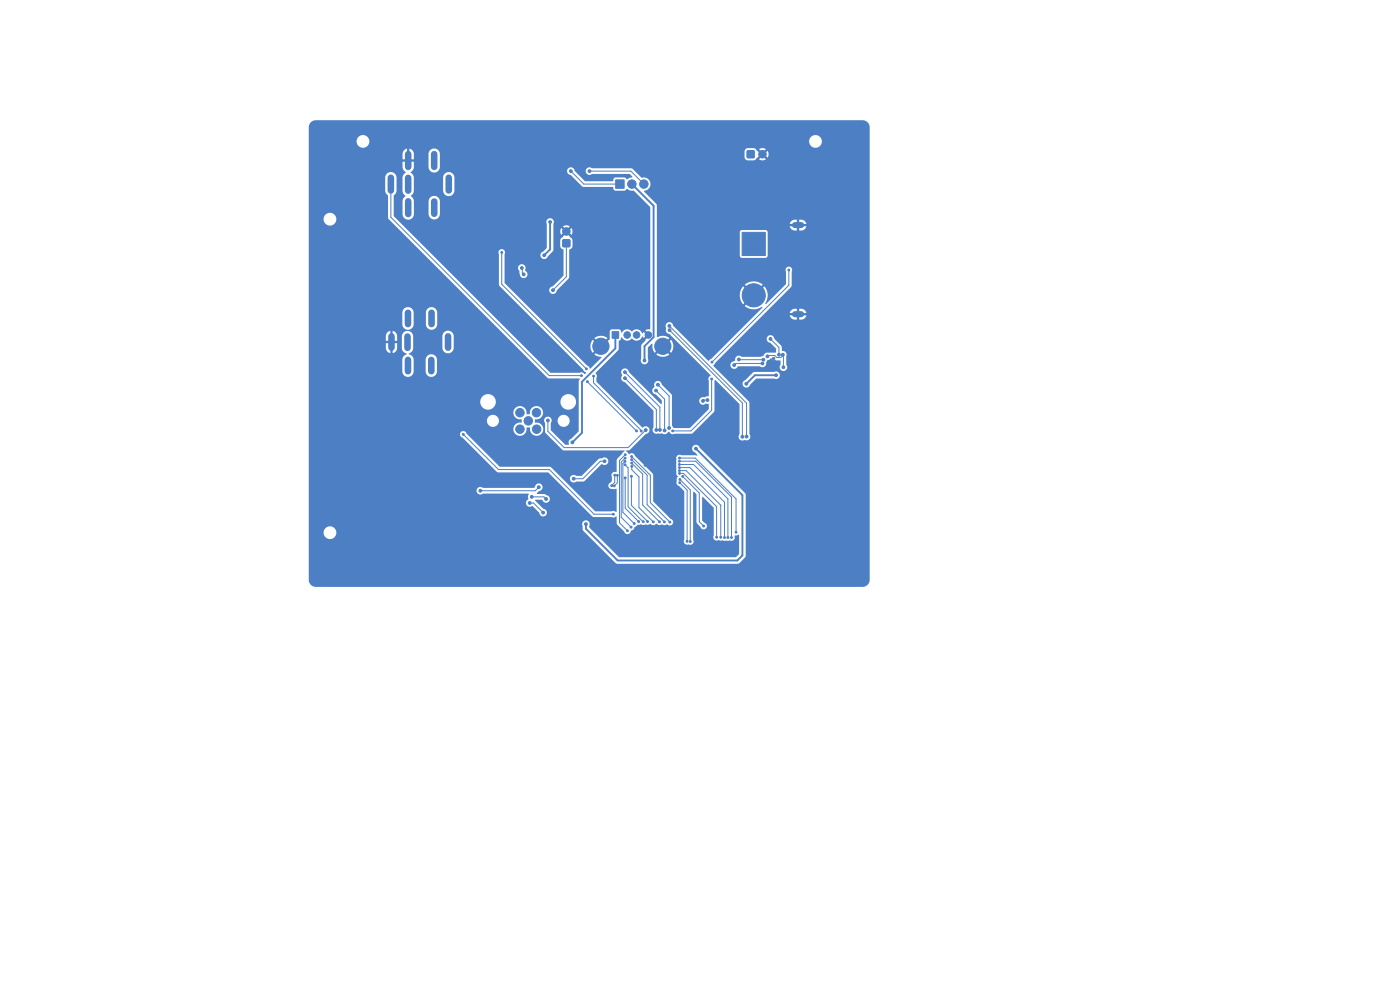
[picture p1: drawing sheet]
<svg xmlns="http://www.w3.org/2000/svg" width="297mm" height="210mm" viewBox="0 0 297 210" stroke-linecap="round" stroke-linejoin="round" font-family="sans-serif">
<g fill="#4d7fc4" stroke="#4d7fc4" stroke-width=".21">
<path d="M158.5 32h1.5v1.4h-1.5z"/>
<path d="M129.8 70.4h1.4v1.4h-1.4z"/>
<path d="M119.4 50.9h1.5v1.4h-1.5z"/>
<path d="M130.6 38.2h1.8v1.8h-1.8z"/>
<path d="M157.4 49.3h5v4.9h-5z"/>
<circle cx="110.3" cy="87.5" r=".9"/>
<circle cx="113.8" cy="91" r=".9"/>
<circle cx="110.3" cy="91" r=".9"/>
<circle cx="113.8" cy="87.5" r=".9"/>
<circle cx="112.1" cy="89.3" r=".9"/>
<circle cx="161.7" cy="32.7" r=".8"/>
<circle cx="133" cy="71.1" r=".7"/>
<circle cx="135" cy="71.1" r=".7"/>
<circle cx="137.5" cy="71.1" r=".7"/>
<circle cx="127.5" cy="73.5" r="1.73"/>
<circle cx="140.6" cy="73.5" r="1.72"/>
<circle cx="120.1" cy="49.1" r=".8"/>
<circle cx="134" cy="39" r=".9"/>
<circle cx="136.6" cy="39" r=".9"/>
<circle cx="164.1" cy="76.1" r=".25"/>
<circle cx="159.9" cy="62.6" r="2.46"/>
<circle cx="144.6" cy="84.4" r=".2"/>
<circle cx="121.1" cy="36.3" r=".3"/>
<circle cx="125.1" cy="36.3" r=".3"/>
<circle cx="98.3" cy="92.1" r=".2"/>
<circle cx="130.1" cy="109.1" r=".2"/>
<circle cx="158.8" cy="110.8" r=".3"/>
<circle cx="124.3" cy="111.2" r=".3"/>
<circle cx="147.6" cy="95.2" r=".3"/>
<circle cx="120.9" cy="106.5" r=".3"/>
<circle cx="137.4" cy="110.6" r=".2"/>
<circle cx="135.5" cy="110.6" r=".2"/>
<circle cx="132.6" cy="101.4" r=".2"/>
<circle cx="133.9" cy="101" r=".2"/>
<circle cx="142.1" cy="110.8" r=".2"/>
<circle cx="133.1" cy="112.6" r=".2"/>
<circle cx="136.5" cy="110.7" r=".2"/>
<circle cx="139.9" cy="110.7" r=".2"/>
<circle cx="133.9" cy="111.8" r=".2"/>
<circle cx="134.5" cy="111.1" r=".2"/>
<circle cx="141" cy="110.7" r=".2"/>
<circle cx="138.6" cy="110.7" r=".2"/>
<circle cx="134" cy="97.5" r=".2"/>
<circle cx="132.6" cy="97.2" r=".2"/>
<circle cx="132.6" cy="97.9" r=".2"/>
<circle cx="134" cy="96.8" r=".2"/>
<circle cx="132.6" cy="96.5" r=".2"/>
<circle cx="134" cy="98.9" r=".2"/>
<circle cx="132.6" cy="98.6" r=".2"/>
<circle cx="134" cy="98.2" r=".2"/>
<circle cx="136.8" cy="98.7" r=".2"/>
<circle cx="136.8" cy="95.9" r=".2"/>
<circle cx="139.6" cy="96" r=".2"/>
<circle cx="139.5" cy="98.7" r=".2"/>
<circle cx="127.3" cy="100.9" r=".2"/>
<circle cx="130.4" cy="100.8" r=".2"/>
<circle cx="131" cy="100.8" r=".2"/>
<circle cx="130.3" cy="103.1" r=".2"/>
<circle cx="129.8" cy="103" r=".2"/>
<circle cx="151" cy="76.8" r=".2"/>
<circle cx="151" cy="80.4" r=".2"/>
<circle cx="167.4" cy="57.3" r=".2"/>
<circle cx="142.7" cy="91.4" r=".2"/>
<circle cx="123.4" cy="79.7" r=".2"/>
<circle cx="124.6" cy="80.9" r=".2"/>
<circle cx="135" cy="91.4" r=".2"/>
<circle cx="136" cy="91.4" r=".2"/>
<circle cx="125.9" cy="79.8" r=".2"/>
<circle cx="124.4" cy="78.2" r=".2"/>
<circle cx="106.4" cy="53.5" r=".2"/>
<circle cx="156.1" cy="112.9" r=".2"/>
<circle cx="146.4" cy="114.9" r=".2"/>
<circle cx="152.9" cy="114" r=".2"/>
<circle cx="145.8" cy="114.8" r=".2"/>
<circle cx="149.3" cy="111.6" r=".2"/>
<circle cx="153.7" cy="114" r=".2"/>
<circle cx="154.4" cy="114" r=".2"/>
<circle cx="155.2" cy="114" r=".2"/>
<circle cx="152" cy="114" r=".2"/>
<circle cx="144.1" cy="97.2" r=".2"/>
<circle cx="144.2" cy="102.4" r=".2"/>
<circle cx="144.2" cy="101.7" r=".2"/>
<circle cx="144.8" cy="101.1" r=".2"/>
<circle cx="144.2" cy="100.4" r=".2"/>
<circle cx="144.1" cy="99.8" r=".2"/>
<circle cx="144.1" cy="99.2" r=".2"/>
<circle cx="144.1" cy="98.5" r=".2"/>
<circle cx="144.1" cy="97.8" r=".2"/>
<circle cx="137" cy="91.2" r=".3"/>
<circle cx="157.5" cy="92.7" r=".3"/>
<circle cx="158.4" cy="92.6" r=".3"/>
<circle cx="142" cy="69.1" r=".3"/>
<circle cx="142" cy="70" r=".3"/>
<circle cx="132.6" cy="80.2" r=".3"/>
<circle cx="132.6" cy="79" r=".3"/>
<circle cx="140" cy="91.2" r=".3"/>
<circle cx="139.2" cy="91.2" r=".3"/>
<circle cx="141.9" cy="90.8" r=".3"/>
<circle cx="139.6" cy="81.6" r=".3"/>
<circle cx="141" cy="91.3" r=".3"/>
<circle cx="139.2" cy="82.8" r=".3"/>
<circle cx="125.4" cy="97.4" r=".3"/>
<circle cx="128" cy="96.1" r=".3"/>
<circle cx="110.2" cy="102.1" r=".3"/>
<circle cx="105.8" cy="102.8" r=".3"/>
<circle cx="128.2" cy="97.8" r=".3"/>
<circle cx="101.9" cy="104.1" r=".3"/>
<circle cx="114.3" cy="103.4" r=".3"/>
<circle cx="121.7" cy="101.5" r=".3"/>
<circle cx="121.4" cy="93.8" r=".3"/>
<circle cx="164.6" cy="79.6" r=".3"/>
<circle cx="158.3" cy="81.4" r=".3"/>
<circle cx="136.7" cy="76.5" r=".3"/>
<circle cx="112.8" cy="105.4" r=".3"/>
<circle cx="115.8" cy="105.8" r=".3"/>
<circle cx="112.4" cy="106.7" r=".3"/>
<circle cx="115.2" cy="108.7" r=".3"/>
<circle cx="166.1" cy="75.3" r=".3"/>
<circle cx="117.3" cy="61.6" r=".3"/>
<circle cx="166.2" cy="77.9" r=".3"/>
<circle cx="162.8" cy="75.6" r=".3"/>
<circle cx="165.2" cy="75.3" r=".3"/>
<circle cx="163.5" cy="71.9" r=".3"/>
<circle cx="161.7" cy="77.1" r=".3"/>
<circle cx="155.8" cy="77.4" r=".3"/>
<circle cx="111.1" cy="58.2" r=".3"/>
<circle cx="110.7" cy="56.9" r=".3"/>
<circle cx="115.4" cy="54.2" r=".3"/>
<circle cx="116.7" cy="47.1" r=".3"/>
<circle cx="149.1" cy="85" r=".3"/>
<circle cx="150.1" cy="84.9" r=".3"/>
<circle cx="156.8" cy="76.3" r=".3"/>
<circle cx="161.9" cy="76.3" r=".3"/>
<circle cx="116.2" cy="89.2" r=".3"/>
</g>
<g fill="none" stroke="#4d7fc4" stroke-width="1.4">
<path d="M82.9 37.7v2.7M86.6 37.7v2.7M86.6 32.7v2.7M92.1 32.7v2.7M95.2 37.7v2.7M86.6 42.7v2.7M92.1 42.8v2.6M83 71.4v2.4M86.4 71.4v2.4M86.6 66.4v2.4M86.6 76.4v2.4M91.5 76.4v2.4"/>
<path d="M91.6 66.4v2.4M95.1 71.4v2.4"/>
</g>
<path d="M168.7 47.8h1.2M168.7 66.7h1.2" fill="none" stroke="#4d7fc4" stroke-width="1.3"/>
<g fill="none" stroke="#4d7fc4" stroke-width=".21">
<path d="M82.9 39.1v7l33.6 33.6h6.8M121.1 36.3l2.8 2.8h7.6M125.1 36.3h8.7l2.8 2.8M106.4 53.6v6.7l18 18M110.7 56.9l.1 1 .3 .3M120.1 51.6v7.1l-2.8 2.9M167.4 57.3v3.2l-16.4 16.3M125.9 79.8v1.4l10.1 10.2M132.6 79l7.4 7.4v4.8M142 69.1l16.4 16.4v7.1M142 70l15.5 15.5v7.2M156.7 76.3h5.3"/>
<path d="M161.7 77.1h-5.6l-.4 .4M163.4 71.9l1.8 1.8v1.6M166.1 75.3l.1 .1v2.5M166.1 75.3l-.5 .6h-.8l-.4-.5h-1.4l-.2 .2M98.3 92.1l7.5 7.5h10.8l9.4 9.5h4.1M116.2 89.2v2.3l3.5 3.5h13.5l3.8-3.8M124.6 81l10.4 10.4M128.2 97.8h-.8l-3.8 3.8h-1.9M132.6 80.2l6.6 6.7v4.3M132.6 97.9l-.5 .4v10.4l2.4 2.4M132.6 98.6l.6 .6v8.3l3.3 3.2M132.6 97.2l-.8 .8v11.7l2.1 2.1"/>
<path d="M132.6 96.5l-1.2 1.2v13.2l1.7 1.7M134 96.8l4 4v5.8l4.1 4.2M134 97.5l3.3 3.3v6.2l3.6 3.7M134 98.2l2.3 2.4v6.5l3.6 3.6M134 98.9v.7l1.5 1.6v6.5l3.1 3M139.2 82.9l1.8 1.8v6.6M139.6 81.6l2.4 2.4v6.8M144.1 97.8h3.5l7.6 7.6v8.6M144.1 98.5h3l7.3 7.3v8.2M144.1 99.2h2.3l7.3 7.3v7.5M144.1 99.8h1.5l7.3 7.4M144.1 97.2h3.4l8.6 8.6v7.1"/>
<path d="M150.1 84.9h-.8l-.2 .1M151 80.4v6.6l-4.4 4.4h-3.9M112.4 106.7h.1M112.4 106.7h.8l2 2M112.8 105.4h2.6l.4 .5M114.3 103.4l-.8 .7h-11.6M130.4 100.8v1.5l-.6 .7M130.4 100.8h.1M131 100.8v1.6l-.7 .7M132.6 101.4v6.4l2.9 2.8M133.9 101v6.2l3.5 3.4M137.4 110.6h.1"/>
<path d="M144.2 100.4h.8l7 7.1v6.5M144.2 102.4l1.6 1.6v10.8M144.2 101.7l2.2 2.2v11M144.8 101.1l3.5 3.5v6.1l1 .9M152.9 107.2v6.8M152.9 107.2h.1"/>
</g>
<path d="M134 39.1l4.7 4.6v27.8l-2 1.9v3.1M116.7 47.1v5.8l-1.2 1.3M130.5 71.1v2.8l-7 7.1v10.8l-2.1 2M164.6 79.6h-4.5l-1.8 1.8M147.6 95.2l9.9 9.8v12.8l-1.1 1.1h-25.4l-6.7-6.7v-1" fill="none" stroke="#4d7fc4" stroke-width=".4"/>
<path d="M65.9 26l.5-.4 .6-.1h115.9a1.5 1.5 0 0 1 1.6 1.5v96a1.5 1.5 0 0 1-1.5 1.5h-116a1.5 1.5 0 0 1-1.5-1.5v-10.1h3.1a1.35 1.35 0 0 0 1.9 1.4 1.35 1.35 0 0 0 .4-2.3 1.35 1.35 0 0 0-2.2 .7l-.1 .2h-3.1v-1.8h58l.3 1.5 7 7h25.8l1.4-1.3 .2-.4v-13.1l-9.8-9.8a.81 .81 0 0 0-1.3-.4 .81 .81 0 0 0 .3 1.4l.5 .5v.1h-3.4a.74 .74 0 0 0-.8 .1 .74 .74 0 0 0-.2 .8v2.1a1.89 1.89 0 0 0 .3 1.6l-.2 .3v.4a.84 .84 0 0 0 .5 1.2l1.1 1.2v10.1a.81 .81 0 0 0 .1 .9 .81 .81 0 0 0 .9 .2l.2 .1a.72 .72 0 0 0 .6-.4 .72 .72 0 0 0 0-.7l.1-10.2 .6 .6v5.8l.9 1a.71 .71 0 0 0 1.1 .5 .71 .71 0 0 0-.1-1.2l-.6-.6v-4.9l.1-.1 2.3 2.3v5.9a.76 .76 0 0 0 .2 .9 .76 .76 0 0 0 .9 .1l1.1 .1h1.2a.8 .8 0 0 0 .9-.2 .8 .8 0 0 0 .1-.9l.9-.2 .1 .1v4l-.7 .7h-24.7l-6.4-6.3a1.19 1.19 0 0 0-.5-1.5 .8 .8 0 0 0-1 .7h-58v-7.1h35.6v.2a.83 .83 0 0 0 1.4 .5h9.6l.1 .1-.2 .5 .1 .6a.86 .86 0 0 0-.4 1.3 .86 .86 0 0 0 1.3 .2l1.4 1.4a.81 .81 0 0 0 .9 .7 .81 .81 0 0 0 .7-.8 .81 .81 0 0 0-.8-.8l-1.7-1.7 .1-.2h1.4a.85 .85 0 0 0 1 .6 .85 .85 0 0 0 .6-1l-.2-.4-.8-.4h-1.7v-.2l.5-.4a.81 .81 0 0 0 .7-.9 .81 .81 0 0 0-.8-.8 .81 .81 0 0 0-.8 .8l-.3 .2h-10.8a.8 .8 0 0 0-1.3 .5h-35.6v-14.8h37.8v.2a1.28 1.28 0 0 0 1.9 1 1.28 1.28 0 0 0 0-2.2 1.28 1.28 0 0 0-1.9 1h-37.8v-1.8h43.4v.3a1.55 1.55 0 0 0 1.8 1.3v.6a1.43 1.43 0 0 0-1.8 1 1.43 1.43 0 0 0 1 1.7 1.43 1.43 0 0 0 1.8-.9v-.7h.7a1.43 1.43 0 0 0 1.4 1.7 1.43 1.43 0 0 0 1.5-1.6 1.43 1.43 0 0 0-1.8-1.2v-.6a1.45 1.45 0 0 0 1.7-1.3 1.45 1.45 0 0 0-1.5-1.6 1.45 1.45 0 0 0-1.3 1.8h-.6a1.45 1.45 0 0 0-1.2-1.7 1.45 1.45 0 0 0-1.7 1.2h-43.4v-2.3h36.4v.3a1.66 1.66 0 0 0 1.8 1.5 1.66 1.66 0 0 0 1.5-1.8h13.7v.3a1.65 1.65 0 0 0 2.5 1.3 1.65 1.65 0 0 0 0-2.9 1.65 1.65 0 0 0-2.5 1.3h-13.7v-.1a1.65 1.65 0 0 0-1.7-1.4 1.65 1.65 0 0 0-1.6 1.5h-36.4v-13.8h16.4v1h.8v.5h-.8v1a1.2 1.2 0 0 0 .9 1.1v-1h.5v1a1.2 1.2 0 0 0 1-1.1v-1h-.9v-.5h.9v-1h.9l.1 2.8 .4 .6 .6 .4-.7 .5-.2 .5-.1 2.7a1.2 1.2 0 0 0 1.2 1.2 1.2 1.2 0 0 0 1.3-1.2v-2.5h2.5v2.7a1.2 1.2 0 0 0 1.3 1 1.2 1.2 0 0 0 1.1-1.2v-2.7a1.2 1.2 0 0 0-1.3-1 1.2 1.2 0 0 0-1.1 1.2h-2.5l-.3-.7-.7-.5v-.1a1.22 1.22 0 0 0 .9-1.1l-.1-2.6h6.2l.1 2.7a1.2 1.2 0 0 0 1.2 1 1.2 1.2 0 0 0 1.2-1.2l-.1-2.7a1.2 1.2 0 0 0-1.2-1 1.2 1.2 0 0 0-1.2 1.2h-6.2v-.2a1.2 1.2 0 0 0-1.2-.9 1.2 1.2 0 0 0-1.2 1.1h-.9a1.2 1.2 0 0 0-1-1.1v1h-.5v-1a1.2 1.2 0 0 0-.9 1.1h-16.4v-5h19.8v2.5a1.2 1.2 0 0 0 1.2 1.2 1.2 1.2 0 0 0 1.3-1.2v-2.5h2.5l.1 2.7a1.2 1.2 0 0 0 1.2 1 1.2 1.2 0 0 0 1.2-1.2l-.1-2.7a1.2 1.2 0 0 0-1.2-1 1.2 1.2 0 0 0-1.2 1.2h-2.5l-.1-.2a1.2 1.2 0 0 0-1.2-1 1.2 1.2 0 0 0-1.2 1.2h-19.8v-19.9h3.1v.2a1.35 1.35 0 0 0 2.1 1.1 1.35 1.35 0 0 0 0-2.4 1.35 1.35 0 0 0-2.1 1.1h-3.1v-8.8h16.2v2.9l.2 .5 .4 .5v4.7l.1 .3 33.7 33.7 .3 .1h6.6l-.2 .6v10.6l-1.6 1.6a.92 .92 0 0 0-.5 1.2h-.8l-3.1-3.1v-1.4l.2-.6h1.3a1.28 1.28 0 0 0 1.8 1.3 1.28 1.28 0 0 0 .3-2.2 1.28 1.28 0 0 0-2.1 .7v.2h-1.3a.81 .81 0 0 0-1.1-.7 .81 .81 0 0 0-.3 1.3l.1 2.1 3.7 3.6 13 .1 .1 .2-1.6 1.6-.2 2.7a.74 .74 0 0 0-.8 .2 .74 .74 0 0 0-.1 .9v.8l-.3 .4a.75 .75 0 0 0-.4 .9 .75 .75 0 0 0 1 .4h.6l.1 .1v4.8l-.6-.2-3.9 .1-7-7h1.6v.1a.83 .83 0 0 0 1.4 .6l1.7-.2 3.6-3.5a.83 .83 0 0 0 1.2 0 .83 .83 0 0 0 0-1.2 .83 .83 0 0 0-1.1-.1l-.7 .2-3.6 3.5h-1.2a.8 .8 0 0 0-1.3 .6h-1.6l-2.4-2.4-.3-.1h-10.6l-7-7a.72 .72 0 0 0-1.2-.4 .72 .72 0 0 0 .3 1.2l7.4 7.4h10.8l9.4 9.4 4.5 .2 .5-.2 .2 1.5 1.5 1.7a.75 .75 0 0 0 .9 .5 .75 .75 0 0 0 .6-.8l.4-.1 .3-.6 .6-.5 .8-.1 .4 .2 .5-.2 .5 .1 .5-.2a1.1 1.1 0 0 0 1.4 0 1.04 1.04 0 0 0 1.2 .2l.4 .1 .4-.1a.37 .37 0 0 1 .6 .1 .7 .7 0 0 0 .9-.4 .7 .7 0 0 0-.5-.9l-3.7-3.8-.1-5.7-3.8-3.9a.78 .78 0 0 0-1.3-.3l-.6-.8 .8-.2 3.4-3.3a.84 .84 0 0 0 .7-1.3 .84 .84 0 0 0-1.4-.1l-9.7-9.7-.1-.9a.84 .84 0 0 0-.2-1l.3-.2h5.2l.1 .4a.39 .39 0 0 1-.1 .7 .86 .86 0 0 0 .8 1.1l6 6v3.5a.89 .89 0 0 0 .1 1.2 .89 .89 0 0 0 1.1 .2l.7-.1a1.06 1.06 0 0 0 1.3-.3h.2a.76 .76 0 0 0 1.1 .4h3.7l4.7-4.6 .1-.3v-6.3l.1-.2 5.2 5.2v6.3a.85 .85 0 0 0 0 1.1 .85 .85 0 0 0 1.1 .1 .82 .82 0 0 0 1-.2 .82 .82 0 0 0 0-1.1l-.1-6.7-3.9-4h2.5v.2a.81 .81 0 0 0 .8 .7 .81 .81 0 0 0 .8-.6l1.4-1.3h3.7a.81 .81 0 0 0 1.2-.7 .81 .81 0 0 0-1.2-.7h-4.3l-2.1 1.9-.3 .5h-2.5l-3.7-3.7 .2-.2h3.4v.1a.86 .86 0 0 0 .8 .7 .86 .86 0 0 0 .9-.5h4.6a.85 .85 0 0 0 1 0 .85 .85 0 0 0 .4-.9l.2-.4 .9-.4a.64 .64 0 0 0 .8 .4l1 .1 .1 .8a.82 .82 0 0 0 0 1.2 .82 .82 0 0 0 1.2 0 .82 .82 0 0 0 0-1.2v-1.7a.87 .87 0 0 0-.9-1.2l-.2-1.1-1.4-1.5a.81 .81 0 0 0-.9-.7 .81 .81 0 0 0-.8 .8 .81 .81 0 0 0 .8 .8l1.2 1.2v.8l-1.7 .1a1.17 1.17 0 0 0-1 .7l-.5 .2h-4a.9 .9 0 0 0-1.1-.1 .9 .9 0 0 0-.4 .9l-.2 .1a.81 .81 0 0 0-.8 .8h-3.4l10.8-11h6.3l-.1 .2 .1 .3h-1.1a1.15 1.15 0 0 0 1.1 .9h.4v-.8h.5v.8a1.25 1.25 0 0 0 1.6-.9h-1.1l.1-.2-.1-.3h1.1a1.15 1.15 0 0 0-1.1-.9h-.5v.9h-.5v-.9a1.25 1.25 0 0 0-1.5 .9h-5.2l5.5-5.5 .2-.3v-2.9a.71 .71 0 0 0-.4-1.1 .71 .71 0 0 0-1 .6l.1 3.1-4.2 4.2-.2-.2a2.95 2.95 0 0 0-.1-3.6l-.8 .8-.3-.4 .7-.7-.2-.2a2.95 2.95 0 0 0-3.6 .2l.7 .7-.3 .4-.8-.8-.1 .2a2.95 2.95 0 0 0 .1 3.7l.8-.8 .3 .4-.7 .7 .2 .2a3.2 3.2 0 0 0 3.5 0v.2l-11.4 11.3-7.5-7.5a.83 .83 0 0 0-1.1-.7 .83 .83 0 0 0-.4 1.3 .85 .85 0 0 0 .7 1.2l8.7 8.7a.87 .87 0 0 0-.3 1.2v3.2l-.9 .3a.85 .85 0 0 0-1.2 .9 .85 .85 0 0 0 1.5 .4l.5 .1v1.1l-3.9 4-3.6-.1-.2-.5v-6.3l-.2-.3-2-2.1a.84 .84 0 0 0-1.2-.6 .84 .84 0 0 0-.4 1.2 .83 .83 0 0 0-.4 .9 .83 .83 0 0 0 .8 .7l1.2 1.2-.1 .8-6.9-6.8a.82 .82 0 0 0-.8-.7 .82 .82 0 0 0-.8 .7h-5.2l4.5-4.6 .2-.3v-1.6l.4-.4 .1-.4a1.45 1.45 0 0 0 2.3 .2 1.28 1.28 0 0 0 2.2-.4l.2 .3 .6-.6 .4 .4-1.4 1.7-.1 2.8a.81 .81 0 0 0 .7 1.3 .81 .81 0 0 0 .7-1.3v-2.3l.8-.8 .2 .1a2.23 2.23 0 0 0 .5 1.8l.7-.7 .4 .3-.8 .8 .2 .1a2.22 2.22 0 0 0 2.6-.1l-.8-.8 .4-.3 .8 .7 .1-.1a2.22 2.22 0 0 0-.1-2.6l-.8 .7-.4-.3 .8-.8-.1-.1a2.51 2.51 0 0 0-2.5-.1v-22.3h17.5v5.1l.2 .3 .3 .1h5l.3-.1 .2-.3v-5.1l-.2-.3-.3-.1h-5l-.3 .1-.2 .3h-17.5v-1.7h29.2l-.1 .2 .1 .3h-1.1a1.15 1.15 0 0 0 1.1 .9h.4v-.8h.5v.8a1.25 1.25 0 0 0 1.6-.9h-1.1l.1-.2-.1-.3h1.1a1.15 1.15 0 0 0-1.1-.9h-.5v.9h-.5v-.9a1.25 1.25 0 0 0-1.5 .9h-28.1l-.1-4.1-2.7-2.7 .1-.2a1.44 1.44 0 0 0 1.2-1.8 1.44 1.44 0 0 0-1.8-1l-1.9-1.9-.3-.1h-8.3a.82 .82 0 0 0-1.1 0 .82 .82 0 0 0 0 1.2 .82 .82 0 0 0 1.1 0h7.9l.7 .6-1.2 .6-.5-.4-1.9-.1a.69 .69 0 0 0-.6 .8h-5.8l-2.3-2.2a.81 .81 0 0 0-.9-.7 .81 .81 0 0 0-.7 .8 .81 .81 0 0 0 .8 .8l2.5 2.5 6.4 .1 .1 .1a.53 .53 0 0 0 .5 .7l1.9-.1 .5-.4 .7 .4h.7l3.6 3.6v25.8l-1.1 .3 .6 .5-.4 .4-.6-.6-.3 .3a1.32 1.32 0 0 0-2.2-.4 1.31 1.31 0 0 0-2.1 .3l-.2-.5-.3-.2h-1.8l-.2 .4v1.7l-.9 .8-.4-.3 .8-.8a2.21 2.21 0 0 0-2.8 0l.8 .8-.4 .3-.8-.7-.1 .1a2.22 2.22 0 0 0 .1 2.6l.8-.7 .4 .3-.8 .8 1.5 .6-2.4 2.4-.3-.4-16.4-16.3h8a.82 .82 0 0 0 .8 .9 .82 .82 0 0 0 .8-.8l2.6-2.7 .1-6a.76 .76 0 0 0 .7-.7l-.1-1.5-1.2-1.2 .3-.4 .7 .7a1.29 1.29 0 0 0 0-1.4l-.7 .7-.3-.4 .6-.7a1.29 1.29 0 0 0-1.4 0l.7 .7-.4 .4-.7-.7a1.29 1.29 0 0 0 .1 1.4l.6-.7 .4 .4-1.2 1.2-.1 1.5a.81 .81 0 0 0 .7 .7v5.6l-2.2 2.2-.5 .2-.3 .6h-8l-1.5-1.5v-3.2h2.9l.3 .7a1.03 1.03 0 0 0 .3 1.2 1.03 1.03 0 0 0 1.1 .1 1 1 0 0 0-.2-1.4 .83 .83 0 0 0-.4-1.3 .83 .83 0 0 0-1.1 .7h-2.9v-2.7h7.6v.1a.81 .81 0 0 0 .8 .8 .81 .81 0 0 0 .8-.7l1-1 .2-.3v-5.5a.81 .81 0 0 0-.7-1.2 .81 .81 0 0 0-.7 1.2v5.1l-1.2 1-.2 .5h-7.6a.73 .73 0 0 0-.4-1.2 .73 .73 0 0 0-.8 1v6.5l.2 .3 18 18.1 .3 .2-.2 .4-.2-.2a.75 .75 0 0 0-.9-.1l-6.3-.1-33.1-33.1-.1-4.4 .4-.5 .2-.5v-2.9h1.3v3.1l.6 .9-.6 .8v3.1a1.2 1.2 0 0 0 1.2 1.1 1.2 1.2 0 0 0 1.2-1.1v-2.8h3.1v2.9a1.2 1.2 0 0 0 1.3 1 1.2 1.2 0 0 0 1.1-1.2v-2.9a1.2 1.2 0 0 0-1.3-1 1.2 1.2 0 0 0-1.1 1.2h-3.1l-.2-.6-.4-.5 .4-.5 .2-.6v-2.9h6.2v3.1a1.2 1.2 0 0 0 1.3 .9 1.2 1.2 0 0 0 1.1-1.1v-3.1a1.2 1.2 0 0 0-1.3-.9 1.2 1.2 0 0 0-1.1 1.1h-6.2l-.2-.5-.5-.5 .7-.9v-1.4h-.8v-.5h.8v-1.2h3.1v3.1a1.2 1.2 0 0 0 1.3 .9 1.2 1.2 0 0 0 1.1-1.1v-2.9l-.1-.5h64.7v1.2a.74 .74 0 0 0 .7 .7h1.5l1.2-1.2 .4 .3-.7 .7a1.29 1.29 0 0 0 1.5 0l-.7-.7 .3-.3 .8 .6a1.29 1.29 0 0 0-.1-1.4l-.7 .7-.3-.4 .6-.7a1.29 1.29 0 0 0-1.4 0l.7 .7-.4 .4-1-1.1-.4-.2-1.5 .1-.5 .6h-64.7a1.2 1.2 0 0 0-1.3-.6 1.2 1.2 0 0 0-1 1.1h-3.1v-.2a1.2 1.2 0 0 0-.9-.9v.9h-.6v-.9a1.2 1.2 0 0 0-.9 1.1v1.2h.8v.5h-.8v1.4l.7 .9-.5 .5-.2 .5h-1.3a1.2 1.2 0 0 0-1.2-1.1 1.2 1.2 0 0 0-1.2 1.1h-16.2v-7.7h10.1v.2a1.35 1.35 0 0 0 1.5 1.3 1.35 1.35 0 0 0 1.3-1.5h93.2v.2a1.35 1.35 0 0 0 2.1 1.1 1.35 1.35 0 0 0 0-2.4 1.35 1.35 0 0 0-2.1 1.1h-93.2l-.1-.2a1.35 1.35 0 0 0-1.4-1.1 1.35 1.35 0 0 0-1.3 1.3h-10.1v-3.1z" fill="#4d7fc4"/>
</svg>
